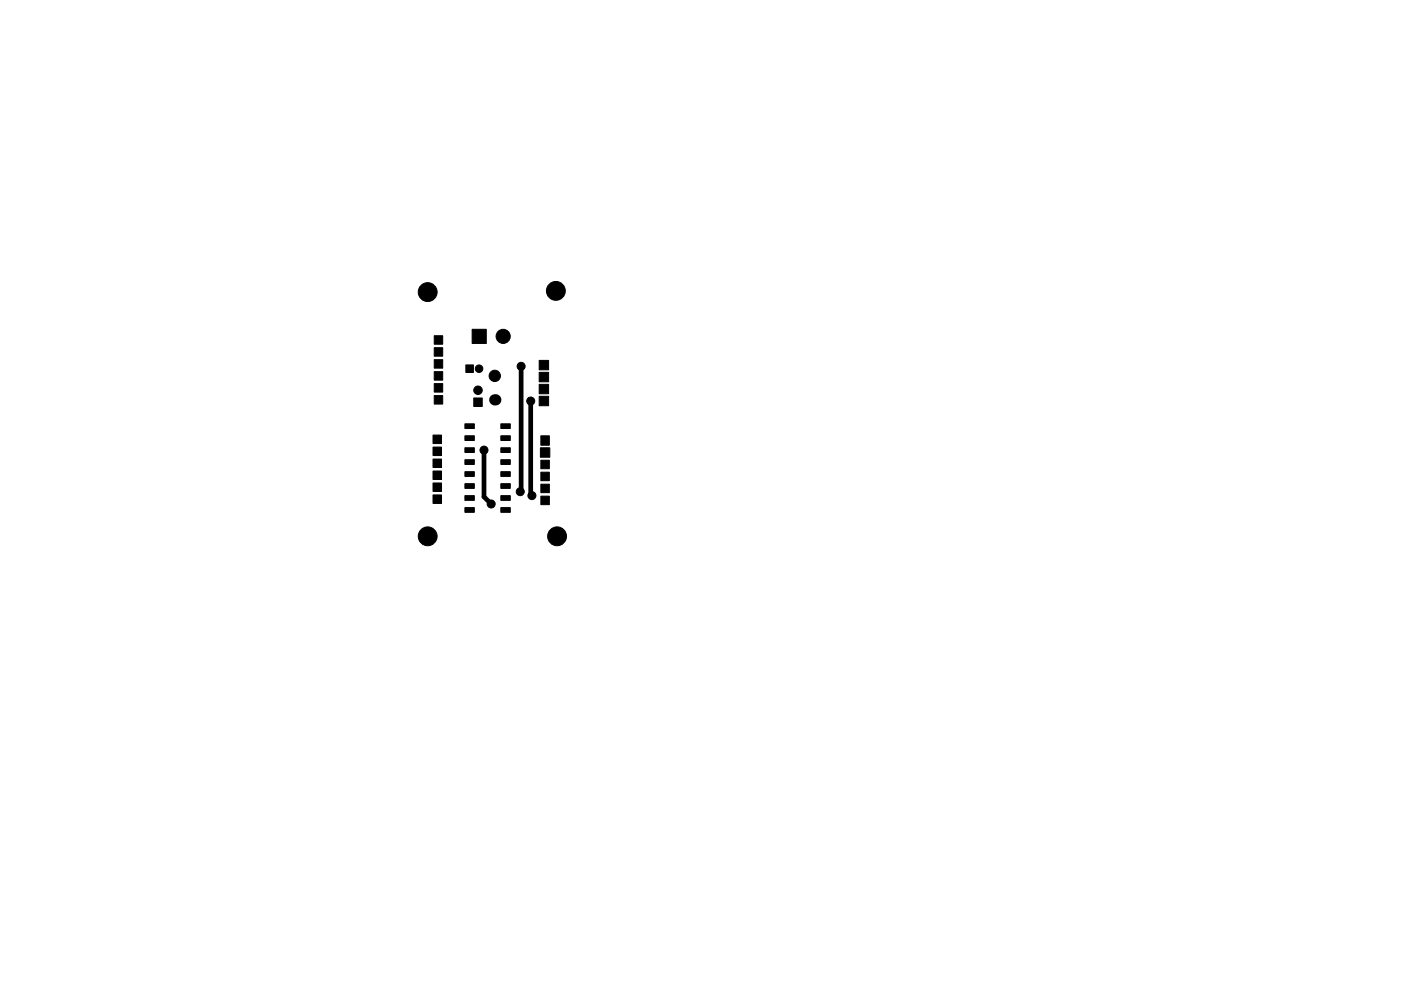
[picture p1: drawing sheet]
<svg xmlns="http://www.w3.org/2000/svg" width="297mm" height="210mm" viewBox="0 0 297 210" stroke-linecap="round" stroke-linejoin="round" font-family="sans-serif">
<g fill="#000" stroke="#000" stroke-width=".21">
<path d="M92.1 78.9h1.8v1.8h-1.8zM92.1 76.3h1.8v1.8h-1.8zM92.1 73.8h1.8v1.8h-1.8zM92.1 71.2h1.8v1.8h-1.8zM98.8 77.4h1.6v1.6h-1.6zM100.1 69.9h3v3h-3zM114.3 79h2v2h-2zM114.3 76.5h2v2h-2zM91.8 99.9h1.8v1.8h-1.8zM91.8 97.4h1.8v1.8h-1.8zM91.8 94.9h1.8v1.8h-1.8zM91.8 92.3h1.8v1.8h-1.8z"/>
<path d="M92.1 83.9h1.8v1.8h-1.8zM92.1 81.4h1.8v1.8h-1.8zM98.6 89.9h2v1h-2zM98.6 92.5h2v1h-2zM98.6 95h2v1h-2zM98.6 97.5h2v1h-2zM100.4 84.4h1.8v1.8h-1.8zM106.2 97.5h2v1h-2zM106.2 95h2v1h-2zM106.2 92.5h2v1h-2zM106.2 89.9h2v1h-2zM114.3 84.1h2v2h-2z"/>
<path d="M114.3 81.5h2v2h-2zM114.7 92.5h1.8v2h-1.8zM114.7 97.6h1.8v1.8h-1.8zM114.6 95h2v2h-2zM91.8 105h1.8v1.8h-1.8zM91.8 102.5h1.8v1.8h-1.8zM98.6 100.1h2v1h-2zM98.6 102.6h2v1h-2zM98.6 105.2h2v1h-2zM98.6 107.7h2v1h-2zM106.2 107.7h2v1h-2zM106.2 105.2h2v1h-2z"/>
<path d="M106.2 102.6h2v1h-2zM106.2 100.1h2v1h-2zM114.7 100.2h1.8v1.8h-1.8zM114.7 102.7h1.8v1.8h-1.8zM114.7 105.3h1.8v1.8h-1.8z"/>
<circle cx="90.7" cy="62" r="2"/>
<circle cx="101.6" cy="78.2" r=".8"/>
<circle cx="104.9" cy="79.8" r="1.2"/>
<circle cx="106.7" cy="71.4" r="1.5"/>
<circle cx="110.5" cy="77.7" r=".85"/>
<circle cx="117.9" cy="61.7" r="2"/>
<circle cx="101.3" cy="82.8" r=".9"/>
<circle cx="102.6" cy="95.5" r=".85"/>
<circle cx="112.5" cy="85.1" r=".85"/>
<circle cx="90.7" cy="113.8" r="2"/>
<circle cx="104.1" cy="106.9" r=".85"/>
<circle cx="110.3" cy="104.3" r=".85"/>
<circle cx="112.8" cy="105.2" r=".85"/>
<circle cx="118.1" cy="113.8" r="2"/>
</g>
<circle cx="104.9" cy="84.8" r="1.2" fill="#000"/>
<path d="M110.5 77.7v26.4l-.2 .2M102.6 95.5v9.9l1.5 1.5M112.5 85.1v19.8l.3 .3" fill="none" stroke="#000" stroke-width="1"/>
</svg>
